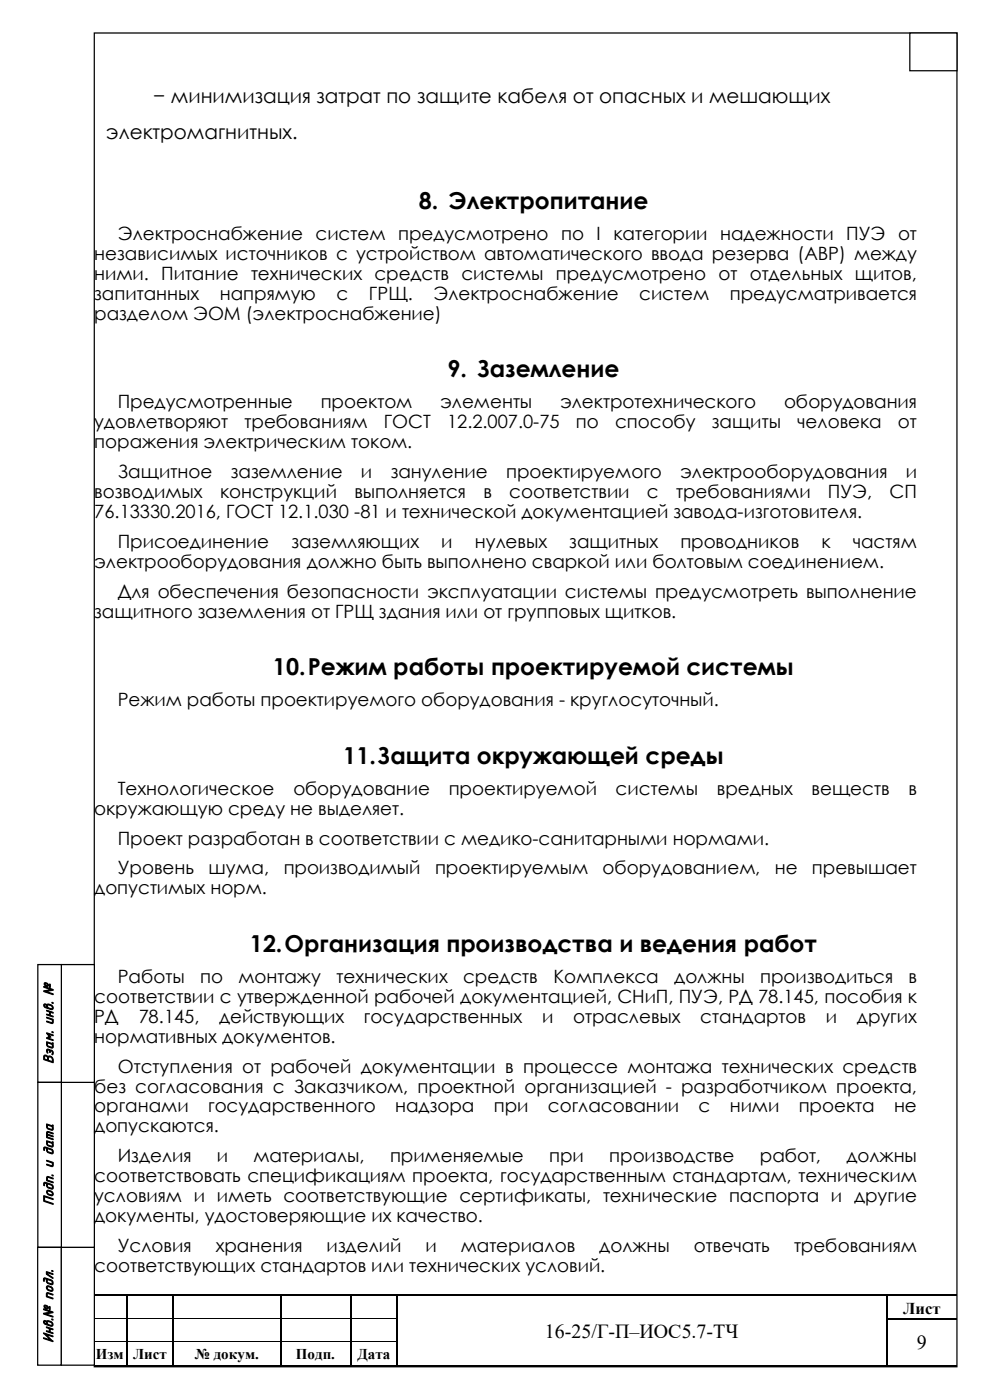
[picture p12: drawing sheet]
<svg xmlns="http://www.w3.org/2000/svg" width="210mm" height="297mm" viewBox="0 0 210 297" stroke-linecap="round" stroke-linejoin="round" font-family="sans-serif">
<defs><g id="words">
<g font-size="5">
<text x="88.8" y="44.4">8. Электропитание</text>
<text x="94.9" y="80.1">9. Заземление</text>
<text x="57.9" y="143.3">10.Режим работы проектируемой системы</text>
<text x="72.8" y="162">11.Защита окружающей среды</text>
<text x="53" y="201.9">12.Организация производства и ведения работ</text>
</g>
<g font-size="4.2">
<text x="32.5" y="21.8">− минимизация затрат по защите кабеля от опасных и мешающих</text>
<text x="22.5" y="29.5">электромагнитных.</text>
<text x="115.6" y="283.8">16-25/Г-П–ИОС5.7-ТЧ</text>
<text x="194.5" y="286.3">9</text>
</g>
<g font-size="3.9">
<text x="25" y="51">Электроснабжение систем предусмотрено по I категории надежности ПУЭ от</text>
<text x="20" y="55.2">независимых источников с устройством автоматического ввода резерва (АВР) между</text>
<text x="20" y="59.4">ними. Питание технических средств системы предусмотрено от отдельных щитов,</text>
<text x="20" y="63.7">запитанных</text>
<text x="46.7" y="63.7">напрямую</text>
<text x="71.4" y="63.7">с</text>
<text x="78.3" y="63.7">ГРЩ.</text>
<text x="91.9" y="63.7">Электроснабжение</text>
<text x="135.6" y="63.7">систем</text>
<text x="154.8" y="63.7">предусматривается</text>
<text x="20" y="67.9">разделом ЭОМ (электроснабжение)</text>
<text x="25" y="86.7">Предусмотренные</text>
<text x="68" y="86.7">проектом</text>
<text x="93.4" y="86.7">элементы</text>
<text x="118.8" y="86.7">электротехнического</text>
<text x="166.3" y="86.7">оборудования</text>
<text x="20" y="90.9">удовлетворяют</text>
<text x="20" y="95.1">поражения электрическим током.</text>
<text x="51.9" y="90.9">требованиям</text>
<text x="81.4" y="90.9">ГОСТ</text>
<text x="94.9" y="90.9">12.2.007.0-75</text>
<text x="122.2" y="90.9">по</text>
<text x="130.5" y="90.9">способу</text>
<text x="151" y="90.9">защиты</text>
<text x="169.1" y="90.9">человека</text>
<text x="190.5" y="90.9">от</text>
<text x="25" y="101.5">Защитное</text>
<text x="48.9" y="101.5">заземление</text>
<text x="76.6" y="101.5">и</text>
<text x="82.9" y="101.5">зануление</text>
<text x="107.4" y="101.5">проектируемого</text>
<text x="144.3" y="101.5">электрооборудования</text>
<text x="192.1" y="101.5">и</text>
<text x="20" y="105.7">возводимых</text>
<text x="46.7" y="105.7">конструкций</text>
<text x="75.2" y="105.7">выполняется</text>
<text x="102.6" y="105.7">в</text>
<text x="108" y="105.7">соответствии</text>
<text x="137.2" y="105.7">с</text>
<text x="143.5" y="105.7">требованиями</text>
<text x="175.6" y="105.7">ПУЭ,</text>
<text x="188.7" y="105.7">СП</text>
<text x="20" y="109.9">76.13330.2016, ГОСТ 12.1.030 -81 и технической документацией завода-изготовителя.</text>
<text x="25" y="116.3">Присоединение</text>
<text x="61.8" y="116.3">заземляющих</text>
<text x="93.6" y="116.3">и</text>
<text x="100.7" y="116.3">нулевых</text>
<text x="120.8" y="116.3">защитных</text>
<text x="144.4" y="116.3">проводников</text>
<text x="174.3" y="116.3">к</text>
<text x="180.9" y="116.3">частям</text>
<text x="20" y="120.5">электрооборудования должно быть выполнено сваркой или болтовым соединением.</text>
<text x="20" y="131.1">защитного заземления от ГРЩ здания или от групповых щитков.</text>
<text x="25" y="126.9">Для обеспечения безопасности эксплуатации системы предусмотреть выполнение</text>
<text x="25" y="149.9">Режим работы проектируемого оборудования - круглосуточный.</text>
<text x="20" y="172.8">окружающую среду не выделяет.</text>
<text x="25" y="168.6">Технологическое</text>
<text x="62.2" y="168.6">оборудование</text>
<text x="95.2" y="168.6">проектируемой</text>
<text x="130.6" y="168.6">системы</text>
<text x="152.1" y="168.6">вредных</text>
<text x="172.2" y="168.6">веществ</text>
<text x="192.7" y="168.6">в</text>
<text x="25" y="179.2">Проект разработан в соответствии с медико-санитарными нормами.</text>
<text x="25" y="185.5">Уровень</text>
<text x="44.2" y="185.5">шума,</text>
<text x="60.2" y="185.5">производимый</text>
<text x="92.3" y="185.5">проектируемым</text>
<text x="127.8" y="185.5">оборудованием,</text>
<text x="164.4" y="185.5">не</text>
<text x="172.2" y="185.5">превышает</text>
<text x="20" y="189.8">допустимых норм.</text>
<text x="25" y="208.5">Работы</text>
<text x="42.5" y="208.5">по</text>
<text x="50.6" y="208.5">монтажу</text>
<text x="71.4" y="208.5">технических</text>
<text x="98.3" y="208.5">средств</text>
<text x="117.4" y="208.5">Комплекса</text>
<text x="143" y="208.5">должны</text>
<text x="161.3" y="208.5">производиться</text>
<text x="192.7" y="208.5">в</text>
<text x="20" y="212.8">соответствии с утвержденной рабочей документацией, СНиП, ПУЭ, РД 78.145, пособия к</text>
<text x="20" y="217">РД</text>
<text x="20" y="221.2">нормативных документов.</text>
<text x="29.4" y="217">78.145,</text>
<text x="46.5" y="217">действующих</text>
<text x="77.2" y="217">государственных</text>
<text x="115" y="217">и</text>
<text x="121.6" y="217">отраслевых</text>
<text x="148.5" y="217">стандартов</text>
<text x="175.2" y="217">и</text>
<text x="181.8" y="217">других</text>
<text x="25" y="227.6">Отступления от рабочей документации в процессе монтажа технических средств</text>
<text x="20" y="231.8">без согласования с Заказчиком, проектной организацией - разработчиком проекта,</text>
<text x="20" y="236">органами</text>
<text x="44.1" y="236">государственного</text>
<text x="83.9" y="236">надзора</text>
<text x="104.7" y="236">при</text>
<text x="116.2" y="236">согласовании</text>
<text x="148.2" y="236">с</text>
<text x="154.8" y="236">ними</text>
<text x="169.5" y="236">проекта</text>
<text x="189.7" y="236">не</text>
<text x="20" y="240.3">допускаются.</text>
<text x="20" y="250.9">соответствовать спецификациям проекта, государственным стандартам, техническим</text>
<text x="25" y="246.6">Изделия</text>
<text x="46" y="246.6">и</text>
<text x="53.8" y="246.6">материалы,</text>
<text x="82.7" y="246.6">применяемые</text>
<text x="116.5" y="246.6">при</text>
<text x="129.2" y="246.6">производстве</text>
<text x="161.2" y="246.6">работ,</text>
<text x="179.6" y="246.6">должны</text>
<text x="20" y="255.1">условиям и иметь соответствующие сертификаты, технические паспорта и другие</text>
<text x="20" y="259.3">документы, удостоверяющие их качество.</text>
<text x="20" y="269.9">соответствующих стандартов или технических условий.</text>
<text x="25" y="265.7">Условия</text>
<text x="45.8" y="265.7">хранения</text>
<text x="69.3" y="265.7">изделий</text>
<text x="90.2" y="265.7">и</text>
<text x="97.7" y="265.7">материалов</text>
<text x="127.1" y="265.7">должны</text>
<text x="147.2" y="265.7">отвечать</text>
<text x="168.4" y="265.7">требованиям</text>
</g>
<text font-size="3.5" x="191.6" y="278.9">Лист</text>
<g font-size="3.3">
<text x="11.3" y="225.7" transform="rotate(-90 11.3 225.7)">Взам. инв. №</text>
<text x="11.3" y="255.8" transform="rotate(-90 11.3 255.8)">Подп. и дата</text>
<text x="11.3" y="284.9" transform="rotate(-90 11.3 284.9)">Инв.№ подл.</text>
</g>
<g font-size="3.2">
<text x="20.4" y="288.3">Изм</text>
<text x="28.2" y="288.3">Лист</text>
<text x="41.4" y="288.3">№ докум.</text>
<text x="62.8" y="288.3">Подп.</text>
<text x="75.9" y="288.3">Дата</text>
</g>
</g></defs>
<path d="M20 7h183v283h-183z" fill="none" stroke="#000" stroke-width=".26"/>
<g fill="none" stroke="#000" stroke-width=".25">
<path d="M19.9 274.8h6.9M26.9 274.9v4.8M26.9 279.9v4.7M27 274.8h9.7M36.8 274.9v4.8M36.8 279.9v4.7M36.9 274.8h22.5M59.5 274.9v4.8M59.5 279.9v4.7M59.6 274.8h14.7M74.4 274.9v4.8M74.4 279.9v4.7"/>
<path d="M74.5 274.8h9.7M84.3 274.9v4.8M84.3 279.9v4.7M84.4 274.8h103.6M188.1 274.9v4.8M188.1 279.9v4.7M188.2 274.8h14.7M188.2 279.8h14.7M19.9 289.8h6.9M26.9 284.7v5M27 289.8h9.7M36.8 284.7v5"/>
<path d="M36.9 289.8h22.5M59.5 284.7v5M59.6 289.8h14.7M74.4 284.7v5M74.5 289.8h9.7M84.3 284.7v5M84.4 289.8h103.6M188.1 284.7v5M188.2 289.8h14.7"/>
</g>
<g fill="#000">
<path d="M19.9 279.7h.1zM20 279.7h.1zM26.8 274.7h.2v.2h-.2zM26.8 279.7h.2v.2h-.2zM36.7 274.7h.2v.2h-.2zM36.7 279.7h.2v.2h-.2zM59.4 274.7h.2v.2h-.2zM59.4 279.7h.2v.2h-.2zM74.3 274.7h.2v.2h-.2zM74.3 279.7h.2v.2h-.2zM84.2 274.7h.2v.2h-.2zM84.2 279.7h.2v.2h-.2z"/>
<path d="M188 274.7h.2v.2h-.2zM188 279.7h.2v.2h-.2zM26.8 284.6l.2 .1zM26.8 289.7h.2v.2h-.2zM36.7 284.6l.2 .1zM36.7 289.7h.2v.2h-.2zM59.4 284.6l.2 .1zM59.4 289.7h.2v.2h-.2zM74.3 284.6l.2 .1zM74.3 289.7h.2v.2h-.2zM84.2 284.6l.2 .1zM84.2 289.7h.2v.2h-.2z"/>
<path d="M188 284.6l.2 .1zM188 289.7h.2v.2h-.2z"/>
</g>
<path d="M19.9 274.9v4.8M20.1 279.7h6.7M27 279.7h9.7M36.9 279.7h22.5M59.6 279.7h14.7M74.5 279.7h9.7M19.9 284.7h6.9M27 284.7h9.7M36.9 284.7h22.5M59.6 284.7h14.7M74.5 284.7h9.7" fill="none" stroke="#000" stroke-width=".21"/>
<g fill="#fff" stroke="#000" stroke-width=".26">
<path d="M13 264.7h7v25h-7z" fill-rule="evenodd"/>
<path d="M13 229.7h7v35h-7z" fill-rule="evenodd"/>
<path d="M13 204.7h7v25h-7z" fill-rule="evenodd"/>
<path d="M8 204.7h5v25h-5z" fill-rule="evenodd"/>
<path d="M8 229.7h5v35h-5z" fill-rule="evenodd"/>
<path d="M8 264.7h5v25h-5z" fill-rule="evenodd"/>
<path d="M193 7h10v8h-10z" fill-rule="evenodd"/>
</g>
<use href="#words"/>
</svg>
